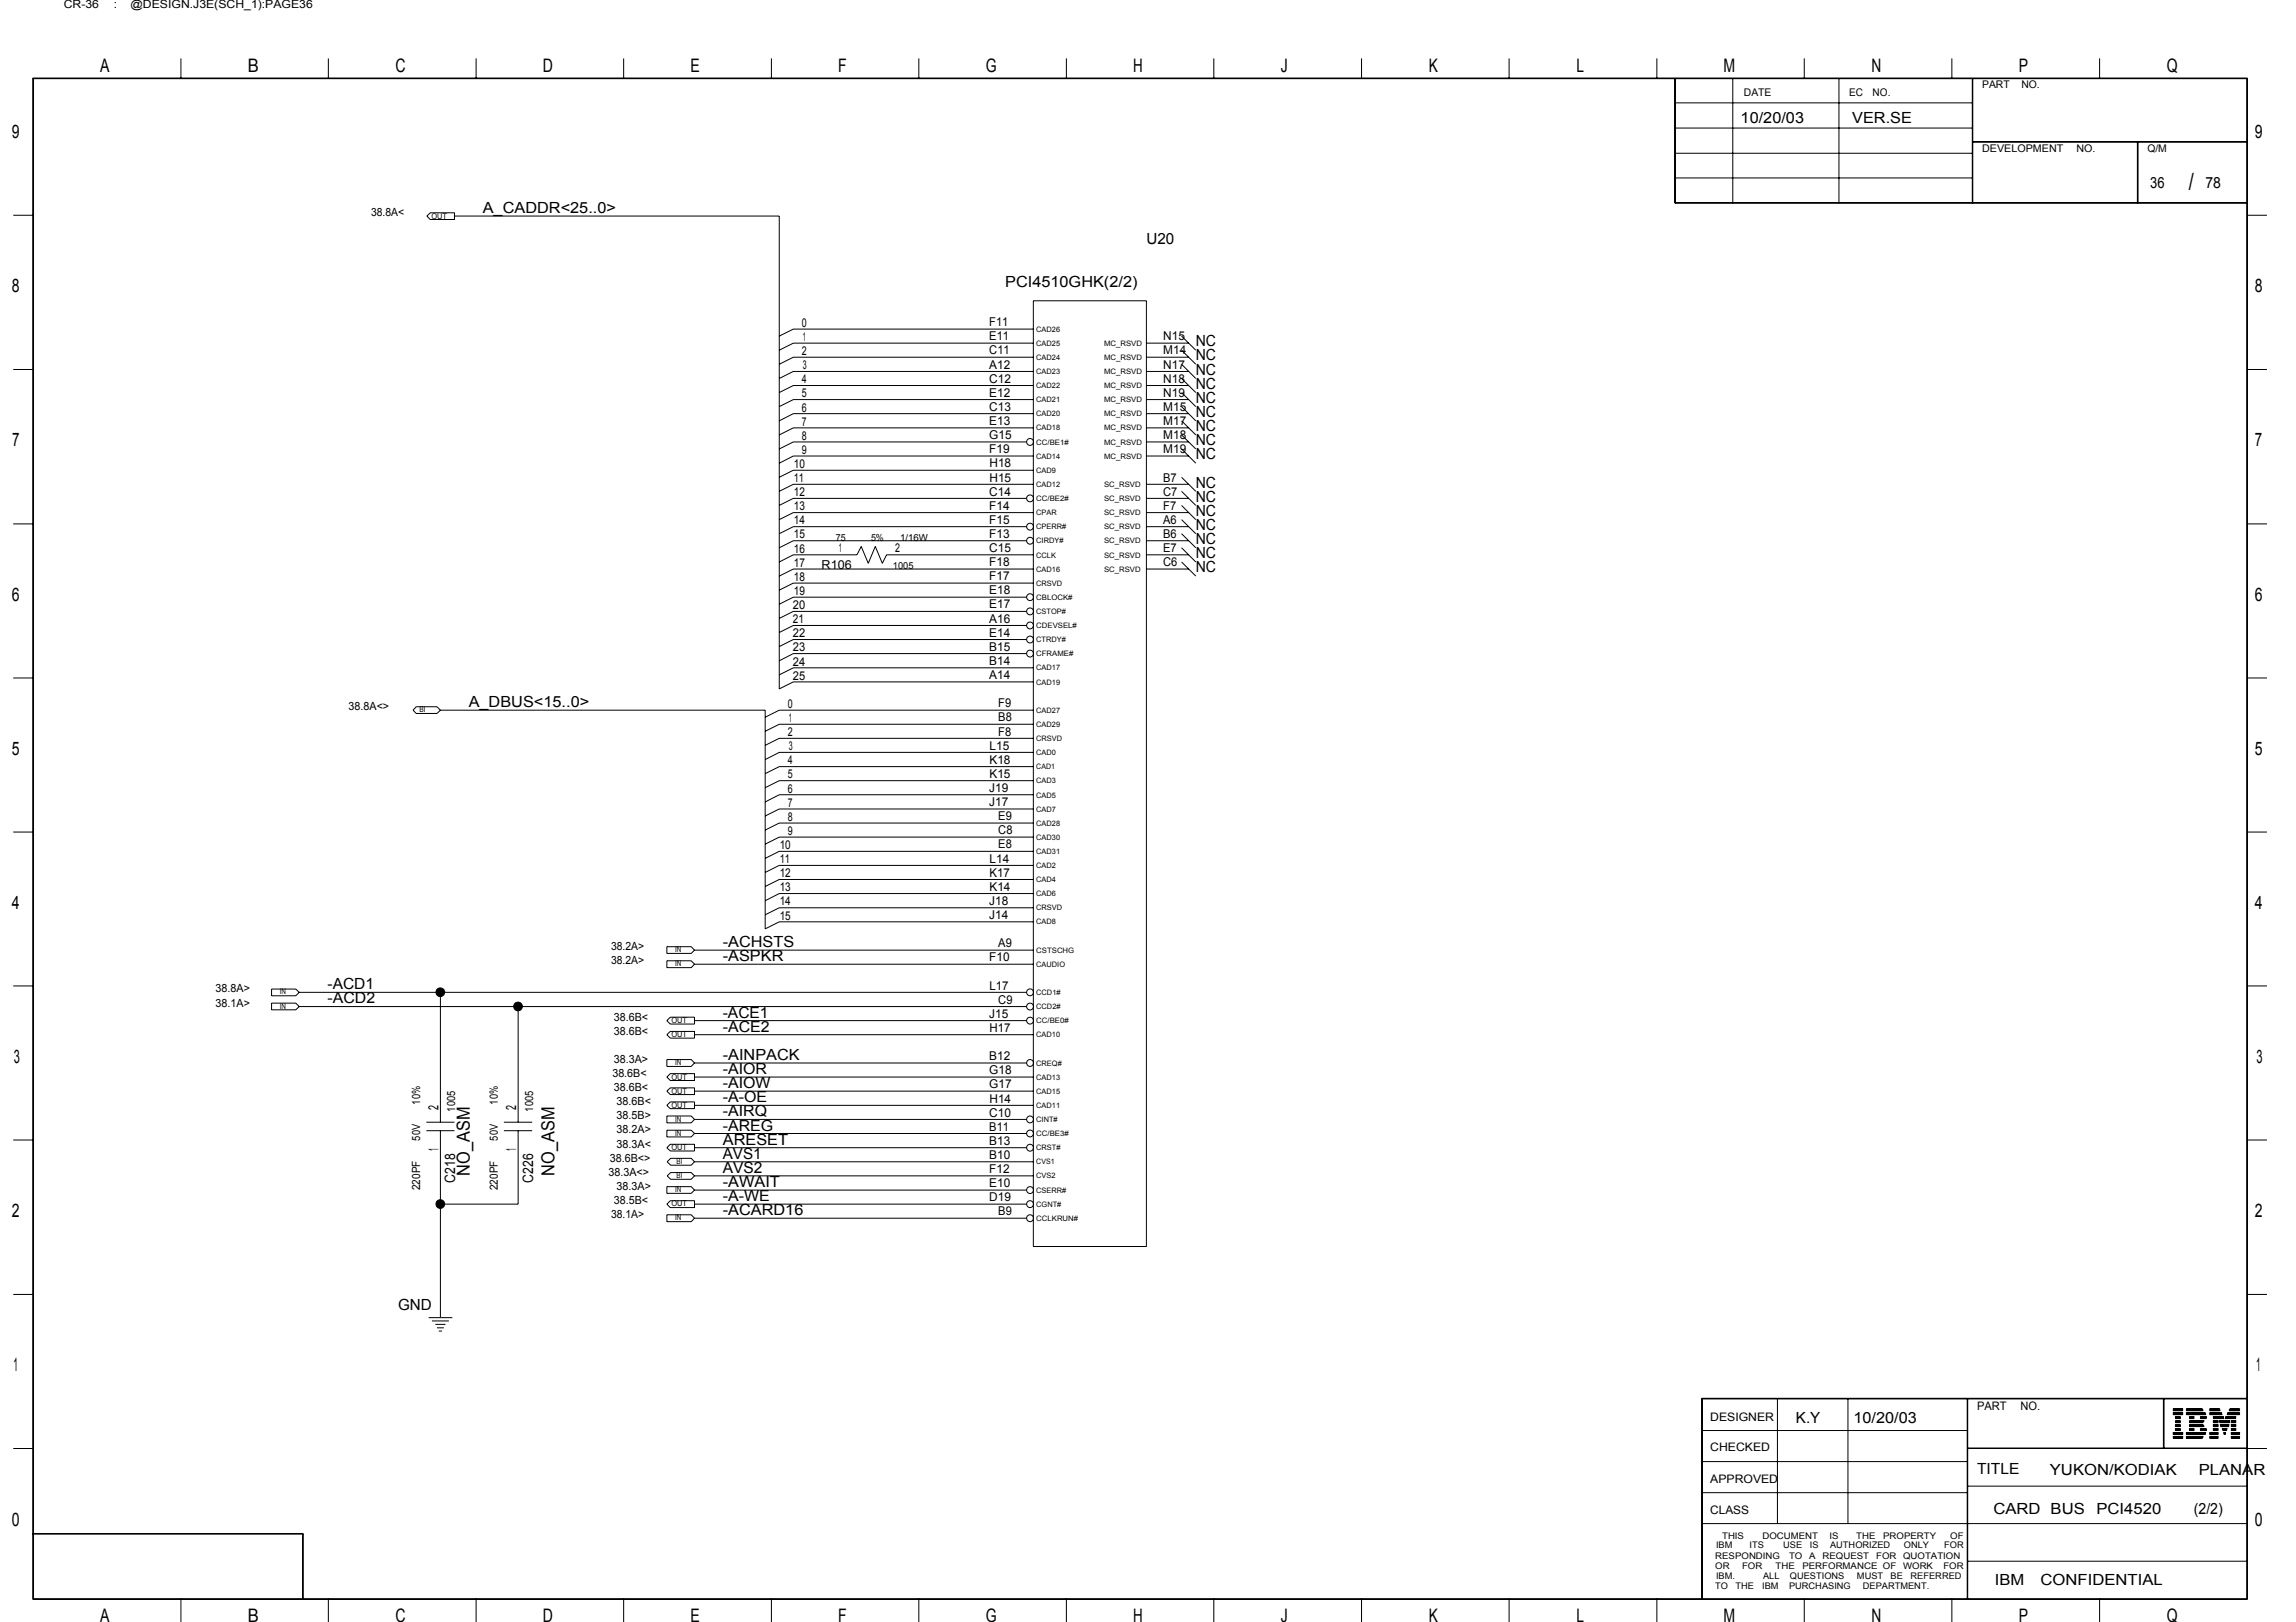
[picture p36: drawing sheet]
<svg xmlns="http://www.w3.org/2000/svg" width="297mm" height="210mm" viewBox="0 0 297 210" stroke-linecap="round" stroke-linejoin="round" font-family="sans-serif">
<defs><g id="words">
<text font-size="3.1" x="283.2" y="24.6">/</text>
<g font-size="2.4">
<text x="13" y="9.4">A</text>
<text x="32" y="9.4">B</text>
<text x="51.2" y="9.4">C</text>
<text x="70.2" y="9.4">D</text>
<text x="89.3" y="9.4">E</text>
<text x="108.4" y="9.4">F</text>
<text x="127.5" y="9.4">G</text>
<text x="146.6" y="9.4">H</text>
<text x="165.7" y="9.4">J</text>
<text x="184.8" y="9.4">K</text>
<text x="203.9" y="9.4">L</text>
<text x="223" y="9.4">M</text>
<text x="242.1" y="9.4">N</text>
<text x="261.2" y="9.4">P</text>
<text x="280.3" y="9.4">Q</text>
<text x="1.5" y="17.9">9</text>
<text x="291.7" y="17.9">9</text>
<text x="1.5" y="37.8">8</text>
<text x="291.7" y="37.8">8</text>
<text x="1.6" y="57.8">7</text>
<text x="291.7" y="57.8">7</text>
<text x="1.5" y="77.7">6</text>
<text x="291.7" y="77.7">6</text>
<text x="1.5" y="97.7">5</text>
<text x="291.7" y="97.7">5</text>
<text x="1.5" y="117.6">4</text>
<text x="291.7" y="117.6">4</text>
<text x="1.8" y="137.5">3</text>
<text x="291.9" y="137.5">3</text>
<text x="1.5" y="157.5">2</text>
<text x="291.7" y="157.5">2</text>
<text x="1.8" y="177.5">1</text>
<text x="291.9" y="177.5">1</text>
<text x="1.5" y="197.4">0</text>
<text x="291.7" y="197.4">0</text>
<text x="13" y="209.9">A</text>
<text x="32" y="209.9">B</text>
<text x="51.2" y="209.9">C</text>
<text x="70.2" y="209.9">D</text>
<text x="89.3" y="209.9">E</text>
<text x="108.4" y="209.9">F</text>
<text x="127.5" y="209.9">G</text>
<text x="146.6" y="209.9">H</text>
<text x="165.7" y="209.9">J</text>
<text x="184.8" y="209.9">K</text>
<text x="203.9" y="209.9">L</text>
<text x="223" y="209.9">M</text>
<text x="242.1" y="209.9">N</text>
<text x="261.2" y="209.9">P</text>
<text x="280.3" y="209.9">Q</text>
</g>
<g font-size="2.3">
<text x="60.8" y="152.2" transform="rotate(-90 60.8 152.2)">NO_ASM</text>
<text x="71.7" y="152.2" transform="rotate(-90 71.7 152.2)">NO_ASM</text>
</g>
<g font-size="2">
<text x="225.2" y="15.9">10/20/03</text>
<text x="239.6" y="15.9">VER.SE</text>
<text x="62.5" y="27.6">A_CADDR&lt;25..0&gt;</text>
<text x="278.2" y="24.3">36</text>
<text x="285.3" y="24.3">78</text>
<text x="148.3" y="31.6">U20</text>
<text x="130" y="37.1">PCI4510GHK(2/2)</text>
<text x="154.7" y="44.8">NC</text>
<text x="154.7" y="46.7">NC</text>
<text x="154.7" y="50.3">NC</text>
<text x="154.7" y="48.5">NC</text>
<text x="154.7" y="52.1">NC</text>
<text x="154.7" y="54">NC</text>
<text x="154.7" y="55.8">NC</text>
<text x="154.7" y="57.6">NC</text>
<text x="154.7" y="59.4">NC</text>
<text x="154.7" y="64.9">NC</text>
<text x="154.7" y="63.1">NC</text>
<text x="154.7" y="66.7">NC</text>
<text x="154.7" y="70.4">NC</text>
<text x="154.7" y="68.6">NC</text>
<text x="154.7" y="74">NC</text>
<text x="154.7" y="72.2">NC</text>
<text x="60.6" y="91.5">A_DBUS&lt;15..0&gt;</text>
<text x="93.5" y="124.4">-ASPKR</text>
<text x="93.5" y="122.6">-ACHSTS</text>
<text x="42.4" y="129.9">-ACD2</text>
<text x="42.4" y="128">-ACD1</text>
<text x="93.5" y="131.7">-ACE1</text>
<text x="93.5" y="133.5">-ACE2</text>
<text x="93.5" y="137.2">-AINPACK</text>
<text x="93.5" y="139">-AIOR</text>
<text x="93.5" y="140.8">-AIOW</text>
<text x="93.5" y="142.7">-A-OE</text>
<text x="93.5" y="144.5">-AIRQ</text>
<text x="93.5" y="146.3">-AREG</text>
<text x="93.5" y="148.1">ARESET</text>
<text x="93.5" y="150">AVS1</text>
<text x="93.5" y="151.8">AVS2</text>
<text x="93.5" y="153.6">-AWAIT</text>
<text x="93.5" y="155.4">-A-WE</text>
<text x="93.5" y="157.3">-ACARD16</text>
<text x="51.5" y="169.5">GND</text>
<text x="232.3" y="184.1">K.Y</text>
<text x="239.8" y="184.1">10/20/03</text>
<text x="255.8" y="190.8">TITLE</text>
<text x="265.2" y="190.9">YUKON/KODIAK</text>
<text x="284.5" y="190.9">PLANAR</text>
<text x="257.9" y="196">CARD BUS</text>
<text x="271.2" y="196">PCI4520</text>
<text x="283.8" y="196">(2/2)</text>
<text x="258.1" y="205.1">IBM</text>
<text x="264" y="205.1">CONFIDENTIAL</text>
</g>
<g font-size="1.9">
<text x="58.9" y="153.1" transform="rotate(-90 58.9 153.1)">C218</text>
<text x="69" y="153.1" transform="rotate(-90 69 153.1)">C226</text>
</g>
<g font-size="1.8">
<text x="56.7" y="143.6" transform="rotate(-90 56.7 143.6)">2</text>
<text x="66.8" y="143.6" transform="rotate(-90 66.8 143.6)">2</text>
<text x="56.7" y="149" transform="rotate(-90 56.7 149)">1</text>
<text x="66.8" y="149" transform="rotate(-90 66.8 149)">1</text>
</g>
<g font-size="1.6">
<text x="103.7" y="42.3">0</text>
<text x="103.7" y="46">2</text>
<text x="103.9" y="44.1">1</text>
<text x="103.9" y="47.8">3</text>
<text x="128" y="42.2">F11</text>
<text x="128" y="44">E11</text>
<text x="128" y="45.9">C11</text>
<text x="128" y="47.7">A12</text>
<text x="150.5" y="47.7">N17</text>
<text x="150.5" y="44">N15</text>
<text x="150.5" y="45.9">M14</text>
<text x="103.7" y="53.3">6</text>
<text x="103.7" y="49.6">4</text>
<text x="103.7" y="51.4">5</text>
<text x="128" y="51.4">E12</text>
<text x="128" y="53.2">C13</text>
<text x="128" y="49.5">C12</text>
<text x="150.5" y="51.4">N19</text>
<text x="150.5" y="49.5">N18</text>
<text x="150.5" y="53.2">M15</text>
<text x="103.7" y="56.9">8</text>
<text x="103.7" y="58.7">9</text>
<text x="103.8" y="55.1">7</text>
<text x="128" y="56.8">G15</text>
<text x="128" y="58.7">F19</text>
<text x="128" y="55">E13</text>
<text x="150.5" y="58.7">M19</text>
<text x="150.5" y="56.8">M18</text>
<text x="150.5" y="55">M17</text>
<text x="102.7" y="60.6">10</text>
<text x="102.7" y="62.4">11</text>
<text x="102.7" y="64.2">12</text>
<text x="128" y="66">F14</text>
<text x="128" y="64.1">C14</text>
<text x="128" y="60.5">H18</text>
<text x="128" y="62.3">H15</text>
<text x="150.5" y="66">F7</text>
<text x="150.5" y="64.1">C7</text>
<text x="150.5" y="62.3">B7</text>
<text x="102.7" y="69.7">15</text>
<text x="102.7" y="71.5">16</text>
<text x="102.7" y="67.9">14</text>
<text x="102.7" y="66">13</text>
<text x="108.5" y="71.4">1</text>
<text x="115.8" y="71.4">2</text>
<text x="128" y="67.8">F15</text>
<text x="128" y="69.6">F13</text>
<text x="128" y="71.4">C15</text>
<text x="150.5" y="71.4">E7</text>
<text x="150.5" y="69.6">B6</text>
<text x="150.5" y="67.8">A6</text>
<text x="102.7" y="77">19</text>
<text x="102.7" y="75.2">18</text>
<text x="102.7" y="73.3">17</text>
<text x="106.3" y="73.6">R106</text>
<text x="128" y="73.3">F18</text>
<text x="128" y="75.1">F17</text>
<text x="128" y="76.9">E18</text>
<text x="150.5" y="73.3">C6</text>
<text x="102.6" y="80.6">21</text>
<text x="102.6" y="82.5">22</text>
<text x="102.6" y="78.8">20</text>
<text x="128" y="78.7">E17</text>
<text x="128" y="82.4">E14</text>
<text x="128" y="80.6">A16</text>
<text x="102.6" y="84.3">23</text>
<text x="102.6" y="86.1">24</text>
<text x="102.6" y="87.9">25</text>
<text x="128" y="84.2">B15</text>
<text x="128" y="86">B14</text>
<text x="128" y="87.9">A14</text>
<text x="101.9" y="95.2">2</text>
<text x="101.9" y="91.6">0</text>
<text x="102" y="93.4">1</text>
<text x="129.2" y="91.5">F9</text>
<text x="129.2" y="95.2">F8</text>
<text x="129.2" y="93.4">B8</text>
<text x="101.9" y="100.7">5</text>
<text x="101.9" y="98.9">4</text>
<text x="102.1" y="97.1">3</text>
<text x="128" y="97">L15</text>
<text x="128" y="98.8">K18</text>
<text x="128" y="100.7">K15</text>
<text x="101.9" y="106.2">8</text>
<text x="101.9" y="102.6">6</text>
<text x="101.9" y="104.4">7</text>
<text x="128" y="102.5">J19</text>
<text x="128" y="104.3">J17</text>
<text x="129.2" y="106.2">E9</text>
<text x="129.2" y="108">C8</text>
<text x="100.9" y="113.5">12</text>
<text x="100.9" y="111.7">11</text>
<text x="100.9" y="109.9">10</text>
<text x="101.9" y="108">9</text>
<text x="128" y="111.6">L14</text>
<text x="128" y="113.5">K17</text>
<text x="129.2" y="109.8">E8</text>
<text x="100.9" y="117.2">14</text>
<text x="100.9" y="115.4">13</text>
<text x="100.9" y="119">15</text>
<text x="128" y="117.1">J18</text>
<text x="128" y="118.9">J14</text>
<text x="128" y="115.3">K14</text>
<text x="128" y="124.4">F10</text>
<text x="129.2" y="122.6">A9</text>
<text x="128" y="131.7">J15</text>
<text x="128" y="128.1">L17</text>
<text x="129.2" y="129.9">C9</text>
<text x="128" y="137.2">B12</text>
<text x="128" y="133.5">H17</text>
<text x="128" y="139">G18</text>
<text x="128" y="140.8">G17</text>
<text x="128" y="142.7">H14</text>
<text x="128" y="144.5">C10</text>
<text x="128" y="148.1">B13</text>
<text x="128" y="146.3">B11</text>
<text x="128" y="150">B10</text>
<text x="128" y="151.8">F12</text>
<text x="128" y="153.6">E10</text>
<text x="128" y="155.5">D19</text>
<text x="129.2" y="157.3">B9</text>
</g>
<g font-size="1.5">
<text x="8.3" y="1">CR-36</text>
<text x="14.7" y="1">:</text>
<text x="16.9" y="1">@DESIGN.J3E(SCH_1):PAGE36</text>
<text x="48" y="28">38.8A&lt;</text>
<text x="45.1" y="91.9">38.8A&lt;&gt;</text>
<text x="79.1" y="124.8">38.2A&gt;</text>
<text x="79.1" y="123">38.2A&gt;</text>
<text x="27.9" y="130.3">38.1A&gt;</text>
<text x="27.9" y="128.4">38.8A&gt;</text>
<text x="79.4" y="132.1">38.6B&lt;</text>
<text x="79.4" y="133.9">38.6B&lt;</text>
<text x="79.4" y="137.6">38.3A&gt;</text>
<text x="54.4" y="142.9" transform="rotate(-90 54.4 142.9)">10%</text>
<text x="58.9" y="143.8" transform="rotate(-90 58.9 143.8)">1005</text>
<text x="64.4" y="142.9" transform="rotate(-90 64.4 142.9)">10%</text>
<text x="69" y="143.8" transform="rotate(-90 69 143.8)">1005</text>
<text x="79.2" y="139.4">38.6B&lt;</text>
<text x="79.4" y="141.2">38.6B&lt;</text>
<text x="79.8" y="143">38.6B&lt;</text>
<text x="54.4" y="147.6" transform="rotate(-90 54.4 147.6)">50V</text>
<text x="64.4" y="147.6" transform="rotate(-90 64.4 147.6)">50V</text>
<text x="79.8" y="144.9">38.5B&gt;</text>
<text x="79.8" y="146.7">38.2A&gt;</text>
<text x="79.8" y="148.5">38.3A&lt;</text>
<text x="54.4" y="154" transform="rotate(-90 54.4 154)">220PF</text>
<text x="64.4" y="154" transform="rotate(-90 64.4 154)">220PF</text>
<text x="78.7" y="152.2">38.3A&lt;&gt;</text>
<text x="78.9" y="150.3">38.6B&lt;&gt;</text>
<text x="79.4" y="155.8">38.5B&lt;</text>
<text x="79.8" y="154">38.3A&gt;</text>
<text x="79.1" y="157.6">38.1A&gt;</text>
<text x="221.3" y="183.8">DESIGNER</text>
<text x="255.8" y="182.5">PART</text>
<text x="261.4" y="182.5">NO.</text>
<text x="221.3" y="191.9">APPROVED</text>
<text x="221.3" y="187.8">CHECKED</text>
<text x="221.3" y="195.9">CLASS</text>
</g>
<g font-size="1.4">
<text x="256.4" y="11.4">PART</text>
<text x="261.5" y="11.4">NO.</text>
<text x="225.6" y="12.4">DATE</text>
<text x="239.2" y="12.4">EC</text>
<text x="242.3" y="12.4">NO.</text>
<text x="256.4" y="19.7">DEVELOPMENT</text>
<text x="268.6" y="19.7">NO.</text>
<text x="277.8" y="19.7">Q/M</text>
</g>
<g font-size="1.3">
<text x="108.1" y="70">75</text>
<text x="112.7" y="70">5%</text>
<text x="116.5" y="70">1/16W</text>
<text x="115.5" y="73.6">1005</text>
</g>
<g font-size="1.2">
<text x="221.9" y="203">OR</text>
<text x="221.9" y="201.7">RESPONDING</text>
<text x="222" y="200.4">IBM</text>
<text x="222.8" y="199.1">THIS</text>
<text x="225.4" y="203">FOR</text>
<text x="226.4" y="200.4">ITS</text>
<text x="228" y="199.1">DOCUMENT</text>
<text x="229.7" y="203">THE</text>
<text x="230.7" y="200.4">USE</text>
<text x="231.5" y="201.7">TO</text>
<text x="233.2" y="203">PERFORMANCE OF</text>
<text x="234.1" y="201.7">A</text>
<text x="234.2" y="200.4">IS</text>
<text x="235.8" y="201.7">REQUEST</text>
<text x="236.7" y="199.1">IS</text>
<text x="236.8" y="200.4">AUTHORIZED</text>
<text x="240.2" y="199.1">THE</text>
<text x="242.7" y="201.7">FOR</text>
<text x="243.6" y="199.1">PROPERTY</text>
<text x="246.2" y="203">WORK</text>
<text x="246.2" y="201.7">QUOTATION</text>
<text x="246.3" y="200.4">ONLY</text>
<text x="251.4" y="203">FOR</text>
<text x="251.5" y="200.4">FOR</text>
<text x="252.3" y="199.1">OF</text>
<text x="221.9" y="205.6">TO</text>
<text x="222" y="204.3">IBM.</text>
<text x="224.5" y="205.6">THE</text>
<text x="228" y="205.6">IBM</text>
<text x="228.1" y="204.3">ALL</text>
<text x="231.5" y="205.6">PURCHASING</text>
<text x="231.6" y="204.3">QUESTIONS</text>
<text x="240.2" y="204.3">MUST</text>
<text x="241" y="205.6">DEPARTMENT.</text>
<text x="244.6" y="204.3">BE</text>
<text x="247.2" y="204.3">REFERRED</text>
</g>
<g font-size="1">
<text x="55.8" y="28.3">OUT</text>
<text x="134.1" y="42.9">CAD26</text>
<text x="134.1" y="44.7">CAD25</text>
<text x="134.1" y="46.6">CAD24</text>
<text x="142.8" y="44.7">MC_RSVD</text>
<text x="142.8" y="46.6">MC_RSVD</text>
<text x="134.1" y="48.4">CAD23</text>
<text x="134.1" y="50.2">CAD22</text>
<text x="134.1" y="52">CAD21</text>
<text x="134.1" y="53.9">CAD20</text>
<text x="142.8" y="48.4">MC_RSVD</text>
<text x="142.8" y="50.2">MC_RSVD</text>
<text x="142.8" y="52">MC_RSVD</text>
<text x="142.8" y="53.9">MC_RSVD</text>
<text x="134.1" y="55.7">CAD18</text>
<text x="134.1" y="57.5">CC/BE1#</text>
<text x="134.1" y="59.4">CAD14</text>
<text x="142.8" y="55.7">MC_RSVD</text>
<text x="142.8" y="57.5">MC_RSVD</text>
<text x="142.8" y="59.4">MC_RSVD</text>
<text x="134.1" y="61.2">CAD9</text>
<text x="134.1" y="63">CAD12</text>
<text x="134.1" y="64.8">CC/BE2#</text>
<text x="142.8" y="63">SC_RSVD</text>
<text x="142.8" y="64.8">SC_RSVD</text>
<text x="134.1" y="66.7">CPAR</text>
<text x="134.1" y="68.5">CPERR#</text>
<text x="134.1" y="70.3">CIRDY#</text>
<text x="142.8" y="66.7">SC_RSVD</text>
<text x="142.8" y="68.5">SC_RSVD</text>
<text x="142.8" y="70.3">SC_RSVD</text>
<text x="134.1" y="72.2">CCLK</text>
<text x="134.1" y="74">CAD16</text>
<text x="134.1" y="75.8">CRSVD</text>
<text x="134.1" y="77.6">CBLOCK#</text>
<text x="142.8" y="72.2">SC_RSVD</text>
<text x="142.8" y="74">SC_RSVD</text>
<text x="134.1" y="79.5">CSTOP#</text>
<text x="134.1" y="81.3">CDEVSEL#</text>
<text x="134.1" y="83.1">CTRDY#</text>
<text x="134.1" y="84.9">CFRAME#</text>
<text x="134.1" y="86.8">CAD17</text>
<text x="134.1" y="88.6">CAD19</text>
<text x="54.3" y="92.2">BI</text>
<text x="134.1" y="92.2">CAD27</text>
<text x="134.1" y="94.1">CAD29</text>
<text x="134.1" y="95.9">CRSVD</text>
<text x="134.1" y="97.7">CAD0</text>
<text x="134.1" y="99.5">CAD1</text>
<text x="134.1" y="101.4">CAD3</text>
<text x="134.1" y="103.2">CAD5</text>
<text x="134.1" y="105">CAD7</text>
<text x="134.1" y="106.8">CAD28</text>
<text x="134.1" y="108.7">CAD30</text>
<text x="134.1" y="110.5">CAD31</text>
<text x="134.1" y="112.3">CAD2</text>
<text x="134.1" y="114.2">CAD4</text>
<text x="134.1" y="116">CAD6</text>
<text x="134.1" y="117.8">CRSVD</text>
<text x="134.1" y="119.6">CAD8</text>
<text x="87.4" y="125.1">IN</text>
<text x="87.4" y="123.2">IN</text>
<text x="134.1" y="123.3">CSTSCHG</text>
<text x="134.1" y="125.1">CAUDIO</text>
<text x="36.2" y="128.7">IN</text>
<text x="36.2" y="130.5">IN</text>
<text x="134.1" y="128.8">CCD1#</text>
<text x="134.1" y="130.6">CCD2#</text>
<text x="86.9" y="132.4">OUT</text>
<text x="86.9" y="134.2">OUT</text>
<text x="87.4" y="137.8">IN</text>
<text x="134.1" y="132.4">CC/BE0#</text>
<text x="134.1" y="134.3">CAD10</text>
<text x="134.1" y="137.9">CREQ#</text>
<text x="86.9" y="143.3">OUT</text>
<text x="86.9" y="141.5">OUT</text>
<text x="86.9" y="139.7">OUT</text>
<text x="134.1" y="139.7">CAD13</text>
<text x="134.1" y="141.6">CAD15</text>
<text x="134.1" y="143.4">CAD11</text>
<text x="86.9" y="148.8">OUT</text>
<text x="87.4" y="145.1">IN</text>
<text x="87.4" y="147">IN</text>
<text x="134.1" y="145.2">CINT#</text>
<text x="134.1" y="147">CC/BE3#</text>
<text x="134.1" y="148.9">CRST#</text>
<text x="87.4" y="154.3">IN</text>
<text x="87.5" y="152.5">BI</text>
<text x="87.5" y="150.6">BI</text>
<text x="134.1" y="150.7">CVS1</text>
<text x="134.1" y="152.5">CVS2</text>
<text x="134.1" y="154.3">CSERR#</text>
<text x="86.9" y="156.1">OUT</text>
<text x="87.4" y="157.9">IN</text>
<text x="134.1" y="156.2">CGNT#</text>
<text x="134.1" y="158">CCLKRUN#</text>
</g>
</g></defs>
<g fill="none" stroke="#000" stroke-width=".13">
<path d="M4.2 10.1h286.6v196.9h-286.6zM4.3 10.2h286.4v196.7h-286.4zM23.4 7.6v2.5M42.5 7.6v2.5M61.6 7.6v2.5M80.7 7.6v2.5M99.8 7.6v2.5M118.9 7.6v2.5M138 7.6v2.5M157 7.6v2.5M176.1 7.6v2.5M195.2 7.6v2.5"/>
<path d="M214.4 7.6v2.5M216.7 10.1v16.2h74.1M216.7 19.8h38.5M216.7 16.6h38.5M216.7 13.3h38.5M216.7 10.1v16.2M224.2 10.1v16.2M233.4 7.6v2.5M237.9 10.1v16.2M252.5 7.6v2.5M255.2 10.1v16.2M255.2 18.4h35.6"/>
<path d="M255.2 18.3h35.6M271.6 7.6v2.5M276.5 18.4v7.9M276.6 18.4v7.9M1.7 27.9h2.5M55.2 28l.5-.5h3.1v.9h-3.1zM58.8 28h42v61.2l1.8-1h31.1M133.7 38.9h14.6v122.4h-14.6zM216.7 26.2h74.1M216.7 23h38.5M290.8 27.9h2.5M1.7 47.8h2.5"/>
<path d="M132.8 57.2h-30.2l-1.8 .9M133.7 59h-31.1l-1.8 .9M133.7 55.4h-31.1l-1.8 .9M133.7 53.5h-31.1l-1.8 1M133.7 51.7h-31.1l-1.8 .9M133.7 49.9h-31.1l-1.8 .9M133.7 48.1h-31.1l-1.8 .9M133.7 46.2h-31.1l-1.8 .9M133.7 44.4h-31.1l-1.8 .9M133.7 42.6h-31.1l-1.8 .9M148.3 59h5.5M148.3 57.2h5.5"/>
<path d="M148.3 55.4h5.5M148.3 53.5h5.5M148.3 51.7h5.5M148.3 49.9h5.5M148.3 48.1h5.5M148.3 46.2h5.5M148.3 44.4h5.5M152.9 45.3l1.8 1.8M152.9 52.6l1.8 1.9M152.9 43.5l1.8 1.8M152.9 50.8l1.8 1.8M152.9 58.1l1.8 1.8"/>
<path d="M152.9 56.3l1.8 1.8M152.9 54.5l1.8 1.8M152.9 47.1l1.8 1.9M152.9 49l1.8 1.8M290.8 47.8h2.5M1.7 67.8h2.5M132.8 70h-30.2l-1.8 .9M132.8 68.2h-30.2l-1.8 .9M132.8 64.5h-30.2l-1.8 .9M132.8 79.1h-30.2l-1.8 .9M132.8 77.3h-30.2l-1.8 .9M133.7 73.6h-31.1l-1.8 .9"/>
<path d="M133.7 71.8h-19l-.6 1.1-.9-2.2-.9 2.2-.9-2.2-.5 1.1h-8.3l-1.8 .9M133.7 66.3h-31.1l-1.8 .9M133.7 62.7h-31.1l-1.8 .9M133.7 75.5h-31.1l-1.8 .9M133.7 60.9h-31.1l-1.8 .9M148.3 73.6h5.5M148.3 71.8h5.5M148.3 70h5.5M148.3 68.2h5.5M148.3 66.3h5.5M148.3 64.5h5.5M148.3 62.7h5.5"/>
<path d="M152.9 70.9l1.8 1.8M152.9 61.8l1.8 1.8M152.9 67.2l1.8 1.9M152.9 69.1l1.8 1.8M152.9 65.4l1.8 1.8M152.9 63.6l1.8 1.8M152.9 72.7l1.8 1.8M290.8 67.8h2.5M1.7 87.7h2.5M53.8 91.5h2.7l.5 .4-.5 .4h-2.7l-.4-.4zM57 91.9h42v28.3l1.8-.9h32.9M132.8 84.6h-30.2l-1.8 .9"/>
<path d="M132.8 82.8h-30.2l-1.8 .9M132.8 80.9h-30.2l-1.8 1M133.7 99.2h-32.9l-1.8 .9M133.7 97.4h-32.9l-1.8 .9M133.7 95.5h-32.9l-1.8 1M133.7 93.7h-32.9l-1.8 .9M133.7 91.9h-32.9l-1.8 .9M133.7 86.4h-31.1l-1.8 .9M290.8 87.7h2.5M1.7 107.7h2.5M133.7 117.5h-32.9l-1.8 .9M133.7 115.6h-32.9l-1.8 1"/>
<path d="M133.7 113.8h-32.9l-1.8 .9M133.7 112h-32.9l-1.8 .9M133.7 110.2h-32.9l-1.8 .9M133.7 108.3h-32.9l-1.8 .9M133.7 106.5h-32.9l-1.8 .9M133.7 104.7h-32.9l-1.8 .9M133.7 102.8h-32.9l-1.8 1M133.7 101h-32.9l-1.8 .9M290.8 107.7h2.5M1.7 127.6h2.5M35.1 129.8h3.2l.4 .5-.4 .4h-3.2zM35.1 128h3.2l.4 .4-.4 .5h-3.2z"/>
<path d="M38.7 130.3h94.1M38.7 128.4h94.1M57 128.4v16.8M67 130.3v14.9M86.3 132.1l.4-.5h3.1v.9h-3.1zM86.3 133.9l.4-.4h3.1v.8h-3.1zM86.3 139.4l.4-.5h3.1v.9h-3.1zM86.3 122.5h3.1l.4 .5-.4 .4h-3.1zM86.3 124.3h3.1l.4 .5-.4 .4h-3.1zM86.3 137.1h3.1l.4 .5-.4 .4h-3.1zM89.8 139.4h43.9M89.8 137.6h43"/>
<path d="M89.8 133.9h43.9M89.8 132.1h43M89.8 124.8h43.9M89.8 123h43.9M290.8 127.6h2.5M1.7 147.5h2.5M55.2 146.3h3.6M55.2 145.2h3.6M57 146.3v24.1M65.2 146.3h3.7M65.2 145.2h3.7M67 146.3v9.5h-10"/>
<path d="M86.3 141.2l.4-.4h3.1v.8h-3.1zM86.3 143l.4-.4h3.1v.9h-3.1zM86.3 148.5l.4-.4h3.1v.8h-3.1zM86.3 155.8l.4-.4h3.1v.9h-3.1zM86.3 144.4h3.1l.4 .5-.4 .4h-3.1zM86.3 146.3h3.1l.4 .4-.4 .4h-3.1zM86.3 153.6h3.1l.4 .4-.4 .4h-3.1zM86.3 157.2h3.1l.4 .4-.4 .5h-3.1zM86.3 150.3l.5-.4h2.6l.4 .4-.4 .5h-2.6zM86.3 152.2l.5-.5h2.6l.4 .5-.4 .4h-2.6zM89.8 157.6h43M89.8 155.8h43"/>
<path d="M89.8 154h43M89.8 152.2h43.9M89.8 150.3h43.9M89.8 148.5h43M89.8 146.7h43M89.8 144.9h43M89.8 143h43.9M89.8 141.2h43.9M290.8 147.5h2.5M1.7 167.5h2.5M55.5 170.5h3M55.9 170.9h2.2"/>
<path d="M56.3 171.4h1.3M56.5 171.8h.9M56.8 172.3h.4M290.8 167.5h2.5M1.7 187.5h2.5M4.2 198.5h35v8.4M4.2 198.5h35M39.2 198.5v8.4M220.2 185.1h34.3M220.2 181h70.6M220.2 197.2h70.6M220.2 193.2h34.3"/>
<path d="M220.2 189.1h34.3M220.2 181v25.9M230 181v16.2M239.1 181v16.2M254.5 181v25.9M254.5 192.3h36.3M254.5 187.4h36.3M254.5 187.5h38.8M254.6 181v25.9M279.9 181v6.5M280 181v6.5M281.1 182.3l1.3 .1z"/>
<path d="M281.1 182.4l1.3 .1zM281.1 182.5l1.3 .1zM281.1 182.8l1.3 .1zM281.1 182.9l1.3 .1zM281.1 183l1.3 .1zM281.1 185.4h1.3zM281.1 185.5h1.3v.1h-1.3zM281.1 185.9h1.3v.1h-1.3zM281.1 186.1h.1M281.1 185.6h1.3M281.1 186.1h1.3M281.1 186h1.3"/>
<path d="M281.4 183.3l.7 .1zM281.4 183.5h.7zM281.4 183.6h.7zM281.4 183.9h.7zM281.4 184.1h.7zM281.4 184.4h.7zM281.4 184.5h.7zM281.4 184.6h.7zM281.4 184.9h.7zM281.4 185h.7zM281.4 185.1h.7zM281.4 184h.1"/>
<path d="M281.4 184h.7M282.1 184h.1M282.4 186.1h.1M282.8 182.3l2.1 .1zM282.8 182.4l2.2 .1zM282.8 182.5l2.2 .1zM282.8 182.8l2.5 .1zM282.8 182.9l2.5 .1zM282.8 183l2.6 .1zM282.8 185.4h2.6zM282.8 185.6h2.5v-.1h-2.5v.1h2.5h-2.5M282.8 186h2.2v-.1h-2.2v.1h2.2h-2.2"/>
<path d="M282.8 186.1h.1M282.8 186.1h2.1M283.2 184.1h1.8zM283.2 184.4h1.8zM283.2 183.9h2zM283.2 184.6h2zM283.2 183.3l.7 .1zM283.2 183.5h.7zM283.2 183.6h.7zM283.2 184h.1M283.2 184.5h1.9zM283.2 184.9h.7z"/>
<path d="M283.2 185h.7zM283.2 185.1h.7zM283.2 184h1.9M284.7 183.3l.8 .1zM284.7 183.5h.8zM284.7 185h.8zM284.7 185.1h.8zM284.7 183.6h.7zM284.7 184.9h.7zM284.9 186.1h.1M285.1 184h.1M285.9 185.4h1.1z"/>
<path d="M285.9 185.5h1.1v.1h-1.1zM285.9 185.9h1.1v.1h-1.1zM285.9 182.3l1.3 .1zM285.9 182.4l1.3 .1zM285.9 182.5l1.3 .1zM285.9 182.8l1.5 .1zM285.9 182.9l1.5 .1zM285.9 183l1.6 .1zM285.9 186.1h.1M285.9 185.6h1.1M285.9 186.1h1.1M285.9 186h1.1"/>
<path d="M286.3 183.9h.7zM286.3 184.1h.7zM286.3 184.4h.7zM286.3 184.5h.7zM286.3 184.6h.7zM286.3 184.9h.7zM286.3 185h.7zM286.3 185.1h.7zM286.3 183.6h1.4zM286.3 183.5h1.4zM286.3 183.3l1.4 .1zM286.3 184h.1"/>
<path d="M286.3 184h.7M287 184h.1M287 186.1h.1M287.1 183.9h1.4zM287.1 184h.1M287.1 184h1.4M287.2 184.1h1.3zM287.2 184.4h1.2zM287.3 184.5h1zM287.3 184.6h1zM287.5 184.9h.6zM287.5 185h.6z"/>
<path d="M287.6 185.1h.5zM287.7 185.4h.2zM287.7 185.5h.2v.1h-.2zM287.7 185.6h.2zM287.9 183.6h1.4zM287.9 183.3l1.4 .1zM287.9 183.5h1.4zM288.1 183l1.6 .1zM288.2 182.8l1.5 .1zM288.2 182.9l1.5 .1zM288.4 182.4l1.3 .1zM288.4 182.5l1.3 .1z"/>
<path d="M288.5 182.3l1.2 .1zM288.5 184h.1M288.6 185.4h1.1zM288.6 185.5h1.1v.1h-1.1zM288.6 185.9h1.1v.1h-1.1zM288.6 183.9h.7zM288.6 184h.1M288.6 184.1h.7zM288.6 184.4h.7zM288.6 184.5h.7zM288.6 184.6h.7zM288.6 184.9h.7z"/>
<path d="M288.6 185h.7zM288.6 185.1h.7zM288.6 186.1h.1M288.6 185.6h1.1M288.6 186.1h1.1M288.6 186h1.1M288.6 184h.7M289.3 184h.1M289.7 186.1h.1M290.8 181h-70.6v25.9M23.4 206.9v3M42.5 206.9v3"/>
<path d="M61.6 206.9v3M80.7 206.9v3M99.8 206.9v3M118.9 206.9v3M138 206.9v3M157 206.9v3M176.1 206.9v3M195.2 206.9v3M214.4 206.9v3M233.4 206.9v3M252.5 206.9v3M254.5 202h36.3"/>
<path d="M271.6 206.9v3"/>
<circle cx="133.3" cy="57.2" r=".45"/>
<circle cx="133.3" cy="77.3" r=".45"/>
<circle cx="133.3" cy="68.2" r=".45"/>
<circle cx="133.3" cy="64.5" r=".45"/>
<circle cx="133.3" cy="79.1" r=".45"/>
<circle cx="133.3" cy="70" r=".45"/>
<circle cx="133.3" cy="84.6" r=".45"/>
<circle cx="133.3" cy="80.9" r=".45"/>
<circle cx="133.3" cy="82.8" r=".45"/>
<circle cx="133.3" cy="137.6" r=".45"/>
<circle cx="133.3" cy="130.3" r=".45"/>
<circle cx="133.3" cy="132.1" r=".45"/>
<circle cx="133.3" cy="128.4" r=".45"/>
<circle cx="133.3" cy="155.8" r=".45"/>
<circle cx="133.3" cy="154" r=".45"/>
<circle cx="133.3" cy="157.6" r=".45"/>
<circle cx="133.3" cy="148.5" r=".45"/>
<circle cx="133.3" cy="146.7" r=".45"/>
<circle cx="133.3" cy="144.9" r=".45"/>
</g>
<g fill="#000" stroke="#000" stroke-width=".13">
<circle cx="57" cy="128.4" r=".57"/>
<circle cx="67" cy="130.2" r=".57"/>
<circle cx="57" cy="155.8" r=".57"/>
</g>
<use href="#words"/>
</svg>
